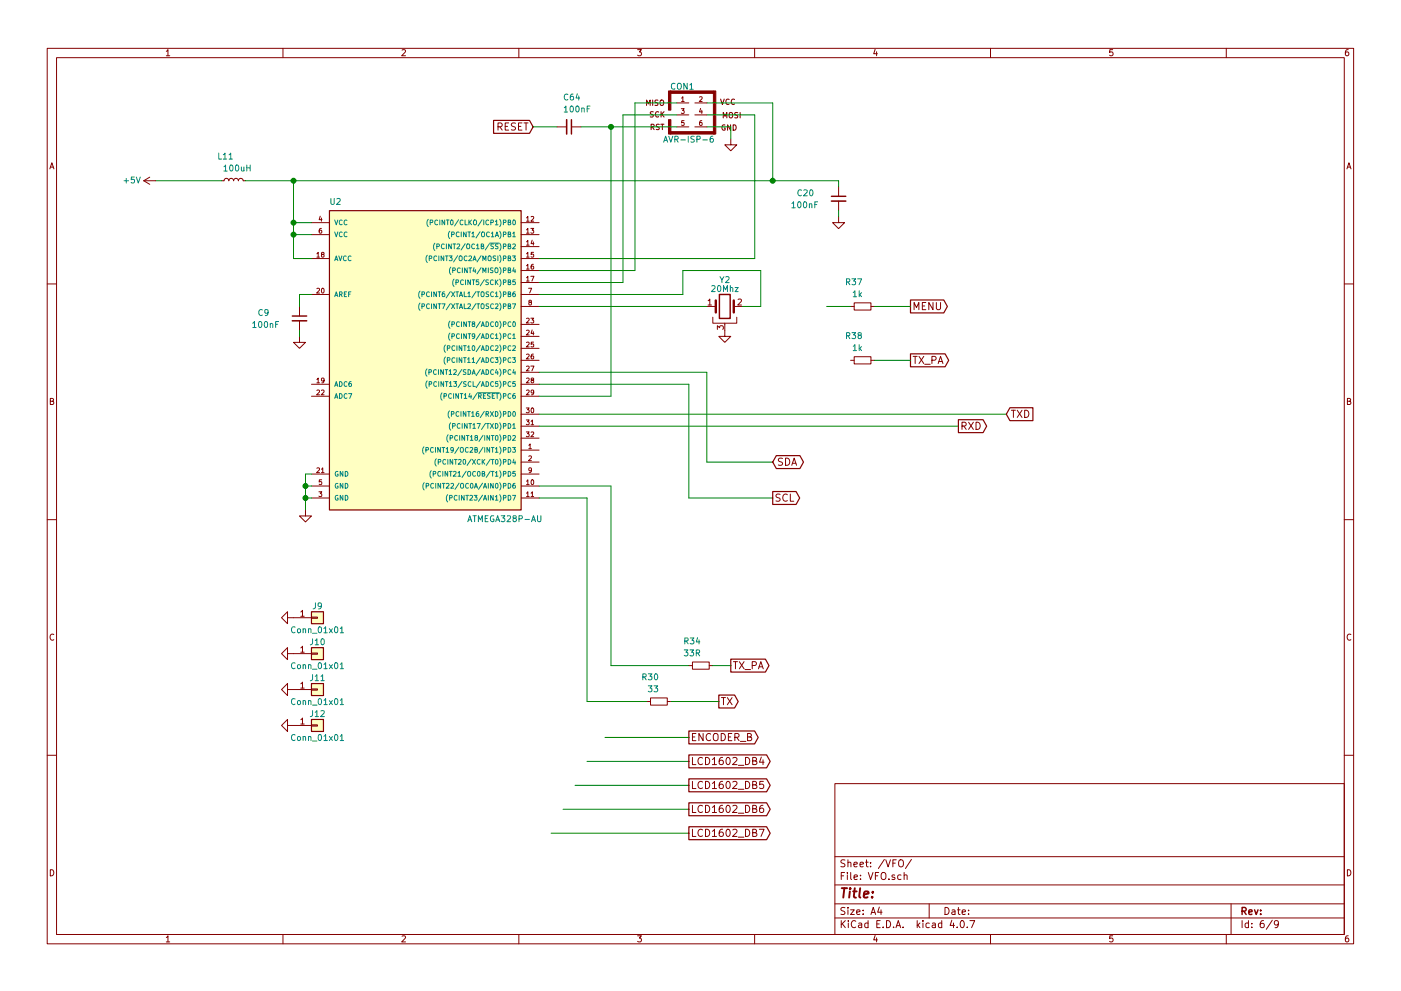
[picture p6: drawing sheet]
<svg xmlns="http://www.w3.org/2000/svg" width="297mm" height="210mm" viewBox="0 0 297 210" stroke-linecap="round" stroke-linejoin="round" font-family="sans-serif">
<g fill="none" stroke="#840000" stroke-width=".21">
<path d="M10 10.3h277v189.9h-277zM12 12.2h273v186.1h-273zM35.3 10.9l.3-.4v1.3M35.3 11.8h.7M60 10.3v1.9M85.2 10.6l.5-.1 .3 .4-.8 .9h.8M110 10.3v1.9M135.2 10.5h.8l-.4 .5 .3 .1 .1 .2-.1 .4-.2 .1-.5-.1M160 10.3v1.9M185.5 10.5l-.3 .9h.8M185.9 11v.8M210 10.3v1.9"/>
<path d="M235.9 10.5h-.6v.6h.6l.1 .5-.3 .2-.4-.1M260 10.3v1.9M285.9 10.5l-.4 .1-.2 .2-.1 .8 .3 .2 .4-.1 .1-.4-.1-.2-.4-.1-.3 .3M10.6 35.8l.4-1.3 .4 1.3M10.7 35.5h.6M30.5 38.3h2.5M30.5 38.3l1.2 .8M31.7 37.6l-1.2 .7M47 38.3h.5l.1-.3 .3-.2 .4 .2 .2 .3 .1-.3 .3-.2 .5 .2 .1 .3 .2-.3 .2-.2 .5 .2 .1 .3 .2-.3 .3-.2 .4 .2 .2 .3h.5M105.6 26.9l.7-.1 .2-.2-.1-.4-.2-.1h-.6v1.5M106 26.9l.5 .7M107.1 26.8h.5"/>
<path d="M107.8 26.1h-.7v1.5h.7M109.3 26.2l-.6-.1-.3 .3 .2 .3 .6 .3v.5l-.2 .1-.6-.1M109.9 26.8h.5M110.7 26.1h-.8v1.5h.8M111.1 26.1h.9M111.5 26.1v1.5M118.1 26.9h2M121.2 26.9h2M143.5 21.8h2.5M143.5 24.4h2.5M143.5 26.9h2.5M144.4 23.1h.7l-.4 .3 .3 .1v.5h-.6"/>
<path d="M144.5 20.8l.3-.3v1M144.5 21.5h.6M145 25.6h-.4l-.1 .5 .5-.1v.5h-.5M147.3 21.8h2.6M147.3 24.4h2.6M147.3 26.9h2.6M148.3 20.6l.4-.1 .2 .3-.6 .7h.6M148.5 23l-.2 .7h.6M148.8 25.6l-.4 .1-.1 .7 .2 .2 .3-.1v-.5h-.3l-.2 .2M148.8 23.4v.7M154.9 29.5v1.2h1.3l-1.3 1.3-1.2-1.3h1.2M177.8 39.6v2.1"/>
<path d="M285.6 35.8l.4-1.3 .4 1.3M285.7 35.5h.6M66 47.2h3.8M66 49.8h3.8M66 54.9h3.8M67.2 53.8l.3-.3v1.1M67.2 54.6h.5M67.9 45.9l-.2 .7h.6M68.1 48.5l-.3 .1-.1 .7 .1 .2 .4-.1-.1-.5-.3-.1-.1 .2M68.1 46.2v.7M68.3 54l-.2-.2 .1-.2h.4l.1 .3-.6 .3 .2 .4 .4-.1v-.4l-.2-.1M110.5 47.2h3.8"/>
<path d="M110.5 49.8h3.8M110.5 52.3h3.8M110.5 54.9h3.8M110.5 57.4h3.8M110.5 59.9h3.8M111.6 46.2l.3-.3v1M111.6 48.8l.3-.3v1M111.6 51.3l.3-.3v1M111.6 53.8l.3-.3v1.1M111.6 56.4l.3-.3v1M111.6 58.9l.3-.3v1M111.6 46.9h.6"/>
<path d="M111.6 49.5h.6M111.6 52h.6M111.6 54.6h.6M111.6 57.1h.6M111.6 59.6h.6M112.5 48.5h.7l-.4 .3 .3 .1v.5h-.6M112.5 58.6h.7l-.4 1M112.6 46l.4-.1 .2 .3-.7 .7h.7M112.8 50.9l-.2 .8h.6M113.1 56.1l-.4 .1-.1 .7 .2 .2 .3-.1v-.5h-.3l-.2 .2M113.1 51.3v.7M113.1 53.5h-.5v.5h.5v.5h-.5"/>
<path d="M177.8 46v1.2h1.3l-1.3 1.3-1.3-1.3h1.3M177.8 42.7v2M10 60.2h2M63.5 71.4v1.2h1.3l-1.3 1.3-1.3-1.3h1.3M63.5 65v2.1M63.5 68.1v2M66 62.5h3.8M67.2 61.3l.4-.1 .1 .3-.6 .7h.6M68.2 61.3l.2-.1a.49 .49 0 0 1 .3 .5 .49 .49 0 0 1-.4 .4l-.2-.3zM110.5 62.5h3.8M110.5 65h3.8M110.5 68.8h3.8"/>
<path d="M110.5 71.4h3.8M110.5 73.9h3.8M110.5 76.4h3.8M110.5 79h3.8M111.6 67.6l.4-.1 .2 .3-.6 .7h.6M111.6 70.1l.4-.1 .2 .4-.6 .7h.6M111.6 72.7l.4-.1 .2 .3-.6 .7h.6M111.6 75.2l.4-.1 .2 .3-.6 .7h.6M111.6 77.8l.4-.1 .2 .3-.6 .7h.6M112.1 61.2h.6l-.4 1M112.3 64.1l-.2-.1 .1-.3h.4v.3l-.5 .3 .2 .4 .3-.1v-.4l-.1-.1M112.5 67.5h.7l-.4 .4 .3 .1v.4h-.6"/>
<path d="M112.5 77.7h.7l-.4 1M112.8 70l-.2 .7h.6M113.1 75.1l-.4 .1-.1 .7 .2 .2 .3-.1v-.4l-.3-.1-.2 .2M113.1 70.4v.7M113.1 72.6h-.5v.5l.5-.1v.5h-.5M149.9 65h1.9M150.1 63.8l.4-.4v1.3M150.1 64.7h.8M151.1 67.3v1.3h5.1v-1.3M152.1 69.9v-.8l.5 .4 .1-.3h.5l.2 .1-.2 .6M153.7 68.6v2.8h1.2l-1.2 1.2-1.3-1.2h1.3M155.6 65h1.9"/>
<path d="M156.5 63.5l.5-.1 .2 .4-.8 .9h.8M180.3 65h.8M180.3 76.4h.8M181.1 75.7h3.6v1.5h-3.6zM181.1 64.3h3.6v1.5h-3.6zM184.7 65h.7M184.7 76.4h.7M193.6 75.6h.9M193.8 65.7v-1.5l.5 1.1 .5-1.1v1.5M194 75.6v1.5M194.8 75.6l1.1 1.5M195.6 64.9h.5"/>
<path d="M195.9 75.6l-1.1 1.5M196.1 77.3h1.1M196.3 64.2h-.7v1.5h.7M197.6 76.4l.7-.1 .2-.2-.1-.3-.2-.2h-.6v1.5M197.8 64.2v1.5l-.9-1.5v1.5M198.5 64.2v1.2l.3 .3h.3l.3-.3v-1.2M198.9 77.1l.5-1.5 .5 1.5M199 76.7h.8M285 60.2h2M10.7 85.1h.5l.1-.5-.6-.1v1.3h.5l.2-.4-.3-.3M66 84.1h3.8M66 81.5h3.8"/>
<path d="M67.2 99.4l.4-.1 .1 .3-.6 .7h.6M67.2 82.8l.4-.1 .1 .4-.6 .7h.6M67.2 80.5l.3-.3v1M67.2 81.2h.5M68.1 99.6l.3-.3v1M68.1 82.8l.4-.1 .2 .4-.6 .7h.6M68.7 80.6l-.2 .2h-.3v-.5l.3-.1 .2 .2v.6l-.5 .2M110.5 95.5h3.8M110.5 98h3.8M110.5 87.9h3.8M110.5 90.4h3.8M110.5 84.1h3.8"/>
<path d="M110.5 93h3.8M110.5 81.5h3.8M111.6 86.6h.6l-.3 .3 .3 .1v.5h-.6M111.6 89.1h.6l-.3 .4 .3 .1v.4h-.6M111.6 91.6h.6l-.3 .4 .3 .1v.5h-.6M111.6 80.3l.4-.1 .2 .3-.6 .7h.6M111.6 82.8l.4-.1 .2 .4-.6 .7h.6M112.1 94.5l.3-.3v1M112.1 96.8l.4-.1 .2 .3-.6 .7h.6M112.1 95.2h.6M112.6 89.4l.3-.3v1M112.6 91.7l.4-.1 .2 .3-.7 .8h.7"/>
<path d="M112.6 90.1h.6M112.7 99.7l-.2 .2-.3-.1v-.5h.3l.2 .2-.1 .5-.4 .3M112.7 86.7l.1-.1a.49 .49 0 0 1 .4 .5 .49 .49 0 0 1-.5 .4l-.1-.3zM112.8 80.6l-.2-.1 .1-.2h.4v.2l-.5 .3 .2 .4 .3-.1v-.4l-.1-.1M113.2 83.2l-.2 .2-.3-.1v-.5l.3-.1 .2 .3-.1 .5-.4 .3M165.9 97.3l-.6-.1-.3 .3 .2 .4 .6 .2v.5l-.2 .1-.6-.1M166.5 97.2a.77 .77 0 0 1 .9 .8 .77 .77 0 0 1-.9 .7zM167.9 98.7l.5-1.5 .5 1.5M168 98.3h.7M204 90.4l.7-.1 .2-.2-.1-.4-.3-.1h-.5v1.5M204.3 90.4l.6 .7M205.4 89.6l1 1.5"/>
<path d="M206.4 89.6l-1 1.5M206.9 89.6a.77 .77 0 0 1 .9 .7 .77 .77 0 0 1-.9 .8zM214.4 87h.9M214.9 87v1.6M215.7 87l1 1.6M216.7 87l-1 1.6M217.2 87a.77 .77 0 0 1 .9 .8 .77 .77 0 0 1-.9 .8zM285.7 85.1h.5l.1-.5-.6-.1v1.3h.5l.2-.4-.3-.3M10 110.3h2M64.8 108.2v1.3h1.2l-1.2 1.2-1.3-1.2h1.3M66 105.7h3.8M66 103.1h3.8"/>
<path d="M66 100.6h3.8M67.6 104.3h.6l-.3 .4 .3 .1v.5h-.6M68.1 100.3h.6M68.2 101.8h-.5v.5l.4-.1 .1 .5h-.5M110.5 105.7h3.8M110.5 103.1h3.8M110.5 100.6h3.8M111.6 102.1l.3-.3v1M111.6 104.6l.3-.3v1.1M111.6 102.8h.6M111.6 105.4h.6M112.6 104.6l.3-.3v1.1"/>
<path d="M112.6 105.4h.6M112.7 101.9l.1-.1a.49 .49 0 0 1 .4 .5 .49 .49 0 0 1-.5 .5l-.1-.4zM165.4 104.9l-.6-.1-.2 .2v.4l.7 .3 .1 .4-.3 .2h-.6M166.9 105a.72 .72 0 0 0-1 .5 .72 .72 0 0 0 .7 .8l.3-.1M167.6 104.8v1.5h.7M285 110.3h2M11.4 134.6a.58 .58 0 0 0-.8 .6 .58 .58 0 0 0 .8 .5M61 131.1v-1.3l-1.3 1.3 1.3 1.2v-1.2h5M61 138.7v-1.3l-1.3 1.3 1.3 1.2v-1.2h5M63.8 129.8l.3-.3v1.3M63.8 137.5l.3-.4v1.3M63.8 130.8h.7"/>
<path d="M63.8 138.4h.7M66 130.9h1.3v.3h-1.3zM66 138.6h1.3v.2h-1.3zM286.4 134.6a.58 .58 0 0 0-.8 .6 .58 .58 0 0 0 .8 .5M61 146.3v-1.3l-1.3 1.3 1.3 1.3v-1.3h5M61 153.9v-1.3l-1.3 1.3 1.3 1.3v-1.3h5M63.8 145.1l.3-.4v1.3M63.8 152.7l.3-.4v1.3M63.8 146h.7M63.8 153.6h.7M66 146.2h1.3v.2h-1.3zM66 153.8h1.3v.2h-1.3z"/>
<path d="M137.2 148.8h.7M137.9 148.1h3.6v1.5h-3.6zM141.5 148.8h.7M146 141.2h.8M146.8 140.5h3.6v1.5h-3.6zM146.8 156.4h.5M147.5 155.6h-.7v1.5h.7M149.1 155.6v1.5l-.9-1.5v1.5M150.4 141.2h.7M150.7 155.8a.72 .72 0 0 0-1.1 .5 .72 .72 0 0 0 .8 .8l.3-.1M151.3 155.8a.5 .5 0 0 1 .6-.2 .5 .5 0 0 1 .3 .5v.8l-.3 .2a.53 .53 0 0 1-.7-.5zM152.9 155.6a.77 .77 0 0 1 .9 .8 .77 .77 0 0 1-.9 .7z"/>
<path d="M153 148h.8M153.4 148v1.5M154.2 148l1 1.5M154.4 156.4h.5M155.2 155.6h-.8v1.5h.8M155.2 148l-1 1.5M155.5 140.4h.9M155.8 156.4h.7l.2-.3-.1-.3-.2-.2h-.6v1.5M155.9 140.4v1.5M156.2 156.4l.5 .7M156.7 140.4l1.1 1.5M157 157.3h1.1"/>
<path d="M157.8 140.4l-1.1 1.5M158 142.1h1.1M158.5 156.4l.7-.1 .1-.2-.1-.3-.7-.2v1.5h.6l.3-.2v-.3l-.4-.2M159.5 141.2l.7-.1 .2-.2-.1-.4-.2-.1h-.6v1.5M160.8 141.9l.5-1.5 .5 1.5M160.9 141.5h.8M10 160.2h2M146.8 160.7v1.5h.7M146.8 165.8v1.5h.7M146.8 170.9v1.5h.7M146.8 175.9v1.6h.7M148.9 160.9a.72 .72 0 0 0-1 .4 .72 .72 0 0 0 .7 .9l.3-.1"/>
<path d="M148.9 165.9a.72 .72 0 0 0-1 .5 .72 .72 0 0 0 .7 .9l.3-.1M148.9 171a.72 .72 0 0 0-1 .5 .72 .72 0 0 0 .7 .9l.3-.2M148.9 176.1a.72 .72 0 0 0-1 .5 .72 .72 0 0 0 .7 .9l.3-.2M149.6 160.7a.77 .77 0 0 1 .9 .8 .77 .77 0 0 1-.9 .7zM149.6 165.8a.77 .77 0 0 1 .9 .7 .77 .77 0 0 1-.9 .8zM149.6 170.9a.77 .77 0 0 1 .9 .7 .77 .77 0 0 1-.9 .8zM149.6 175.9a.77 .77 0 0 1 .9 .8 .77 .77 0 0 1-.9 .8zM151 161.1l.5-.4v1.5M151 166.2l.5-.4v1.5M151 171.3l.5-.4v1.5M151 176.4l.5-.5v1.6M151 162.2h.9"/>
<path d="M151 167.3h.9M151 172.4h.9M151 177.5h.9M153.2 160.7l-.4 .1a.99 .99 0 0 0 0 1.4l.5-.1 .1-.5-.3-.3h-.3l-.3 .3M153.2 165.8l-.4 .1a.99 .99 0 0 0 0 1.4l.5-.1 .1-.6-.3-.2h-.3l-.3 .2M153.2 170.9h-.4a.99 .99 0 0 0 0 1.5l.5-.2 .1-.5-.3-.3h-.3l-.3 .3M153.2 175.9l-.4 .1a.99 .99 0 0 0 0 1.5l.5-.2 .1-.5-.3-.3h-.3l-.3 .3M154.1 160.9l.2-.2a.81 .81 0 0 1 .5 .8 .81 .81 0 0 1-.5 .7l-.2-.1-.2-.5zM154.1 165.9l.2-.1a.81 .81 0 0 1 .5 .7 .81 .81 0 0 1-.5 .8l-.2-.1-.2-.5zM154.1 171l.2-.1a.81 .81 0 0 1 .5 .7 .81 .81 0 0 1-.5 .8l-.2-.2-.2-.4zM154.1 176.1l.2-.2a.81 .81 0 0 1 .5 .8 .81 .81 0 0 1-.5 .8l-.2-.2-.2-.4zM155.4 160.9l.6-.2 .3 .4-1 1.1h1"/>
<path d="M155.4 165.9l.6-.1 .3 .4-1 1.1h1M155.4 171l.6-.1 .3 .4-1 1.1h1M155.4 176.1l.6-.2 .3 .5-1 1.1h1M156.5 162.4h1.2M156.5 167.5h1.2M156.5 172.5h1.2M156.5 177.6h1.2M158.1 160.7a.77 .77 0 0 1 .9 .8 .77 .77 0 0 1-.9 .7zM158.1 165.8a.77 .77 0 0 1 .9 .7 .77 .77 0 0 1-.9 .8zM158.1 170.9a.77 .77 0 0 1 .9 .7 .77 .77 0 0 1-.9 .8zM158.1 175.9a.77 .77 0 0 1 .9 .8 .77 .77 0 0 1-.9 .8zM159.6 161.4h.6l.2-.3-.1-.2-.7-.2v1.5h.6l.2-.1 .1-.4-.4-.3"/>
<path d="M159.6 166.5l.6-.1 .2-.2-.1-.3-.7-.1v1.5h.6l.2-.1 .1-.4-.4-.3M159.6 171.6l.6-.1 .2-.2-.1-.3-.7-.1v1.5h.6l.2-.2 .1-.3-.4-.3M159.6 176.7l.6-.1 .2-.2-.1-.3-.7-.2v1.6h.6l.2-.2 .1-.3-.4-.3M161 175.9h1l-.7 1.6M161.4 160.6l-.4 1.1h1M161.8 170.9h-.5a.99 .99 0 0 0 0 1.5l.5-.2 .1-.5-.3-.3h-.3l-.3 .3M161.8 161.2v1M161.8 165.8h-.7l-.1 .7 .3-.1h.5l.1 .6-.3 .3-.6-.1M177 166.3h108v32h-108zM285 160.2h2M10.7 184.5a.65 .65 0 0 1 .7 .7 .65 .65 0 0 1-.7 .6zM35.3 198.9l.3-.4v1.3"/>
<path d="M35.3 199.8h.7M60 198.3v1.9M85.2 198.6l.5-.1 .3 .4-.8 .9h.8M110 198.3v1.9M135.2 198.5h.8l-.4 .5 .3 .1 .1 .2-.1 .4-.2 .1-.5-.1M160 198.3v1.9M177 194.8h108M177 191.8h108M177 187.8h108M177 181.8h108M178.4 195.3v1.5M178.4 185.8h.5"/>
<path d="M178.6 196l.6 .8M179.1 185.1h-.7v1.5M179.1 192.6l-.5-.1-.3 .3 .1 .3 .7 .4v.4l-.2 .1-.6-.1M179.1 182.5l-.5-.1-.3 .3 .1 .3 .7 .4v.4l-.2 .1-.6-.1M179.2 195.3l-.8 .9M179.7 185.1v.2M179.7 185.6v1M179.8 192.5v.2M179.8 183.1l.2-.2 .4 .1v.9M179.8 182.4v1.5M179.8 193v1M179.9 195.3v.2"/>
<path d="M179.9 195.8v1M180.3 193h.8l-.8 1h.8M180.4 185.1v1.3l.2 .2M181.1 183.4l.7-.1-.1-.3-.4-.1-.2 .2v.7h.6M181.1 186.1l.7-.1-.1-.3-.4-.1-.2 .2 .1 .7h.5M181.4 195.5a.71 .71 0 0 0-1 .5 .71 .71 0 0 0 .8 .8l.2-.1M181.6 193.5l.7-.1v-.3l-.4-.1-.3 .2 .1 .7h.6M182.1 195.9h.6v.9M182.3 183.4l.8-.1-.1-.3-.4-.1-.3 .2 .1 .7h.6M182.4 186.5v.1M182.4 185.7v.1M182.7 196.2l-.7 .3 .2 .3 .5-.1"/>
<path d="M183 193.9v.1M183 193.1v.1M183.5 182.9h.6M183.7 182.4v1.3l.4 .2M184 195.9l-.4-.1-.3 .3 .1 .6 .2 .1 .4-.1M184 195.3v1.5M184.1 185.1l.5 1.5 .5-1.5M184.6 183.8v.1M184.6 183v.1M184.7 194l.4-1.5 .5 1.5M184.8 193.6h.7M185.5 198.5l-.3 .9h.8"/>
<path d="M185.6 185.8h.5M185.9 199v.8M185.9 196h.5M186.3 185.1h-.7v1.5M186.4 192.5l-.3 1h.9M186.6 195.3h-.7v1.5h.7M186.8 193v1M186.9 185.3l.3-.2a.53 .53 0 0 1 .6 .5v.5a.51 .51 0 0 1-.8 .4 1.05 1.05 0 0 1-.1-1.2zM187.2 196.7v.1M187.5 182.3l-1.3 2M187.8 182.4l.5 1.5 .5-1.5M188 195.3a.76 .76 0 0 1 .8 .8 .76 .76 0 0 1-.8 .7z"/>
<path d="M188.5 186.5v.1M189.3 183.1h.5M189.5 196.7v.1M189.7 185.7l-.4-.1-.2 .2 .1 .2 .5 .2v.3h-.6M190 196.8l.4-1.5 .6 1.5M190 182.4h-.7v1.5M190.1 196.4h.7M190.6 182.6l.3-.2a.53 .53 0 0 1 .6 .5v.5a.51 .51 0 0 1-.7 .4 1.05 1.05 0 0 1-.2-1.2zM191 185.7l-.4-.1-.3 .3 .1 .6 .2 .1 .4-.1M191.5 196.7v.1M191.7 185.7l.2-.1 .4 .1v.9M191.7 185.1v1.5"/>
<path d="M193.2 182.3l-1.2 2M194.5 195.3v1.5M194.6 196.3l.4 .5M195 195.8l-.5 .6M195.7 195.3v.2M195.7 195.8v1M197 191.8v3M197 195.9l-.4-.1-.3 .3 .1 .6 .2 .1 .4-.1M197.7 195.9h.6v.9M198.3 196.2l-.7 .3 .2 .3 .5-.1M199.7 195.9l-.5-.1-.2 .3v.6l.2 .1 .5-.1M199.7 195.3v1.5"/>
<path d="M200.4 192.5a.76 .76 0 0 1 .8 .8 .76 .76 0 0 1-.8 .7zM201.8 195.2l-.4 1.1h1M201.9 193.1h.5l.1 .9M202.2 195.8v1M202.5 193.4l-.7 .3 .2 .3 .5-.1M202.9 196.7v.1M203 193h.6M203.2 192.5v1.3l.4 .2M203.8 195.4l.1-.1a.8 .8 0 0 1 .6 .8 .8 .8 0 0 1-.6 .7 .97 .97 0 0 1-.1-1.4zM204 193.5l.7-.1-.1-.3-.4-.1-.2 .2 .1 .7h.5M205.1 196.7v.1M205.4 193.9v.1"/>
<path d="M205.4 193.1v.1M205.6 195.3h1.1l-.7 1.5M210 198.3v1.9M235.9 198.5h-.6v.7l.6-.1 .1 .5-.3 .2-.4-.1M260 198.3v1.9M261 191.8v6.5M263.3 195.3v1.5M264.7 195.9l-.4-.1-.3 .3 .1 .6 .2 .1 .4-.1M264.7 195.3v1.5M265.4 196.7v.1M265.4 195.9v.1M267.9 195.3l-.4 .1a1.11 1.11 0 0 0-.2 1.3l.5 .1 .2-.1v-.5l-.2-.3-.5 .1-.1 .2"/>
<path d="M269.7 195.2l-1.2 2M271 196l-.2 .3h-.3l-.3-.3v-.4l.3-.3h.3l.2 .3a1.01 1.01 0 0 1-.4 1.2h-.3M285.7 184.5a.65 .65 0 0 1 .7 .7 .65 .65 0 0 1-.7 .6zM285.9 198.5l-.4 .1-.2 .3-.1 .7 .3 .2 .4-.1 .1-.4-.1-.2-.4-.1-.3 .3"/>
</g>
<path d="M121.2 25.4v3M176.3 41.7h3M62 67.1h3M152.5 62.5h2.3v5.1h-2.3zM263.3 193.3l.8-.1 .1-.2-.1-.3-.2-.2h-.6v1.5M263.7 193.3l.5 .7M264.8 193.5l.7-.1-.1-.3-.4-.1-.2 .2v.7h.6M266 193l.3 1 .4-1M267.3 193.9v.1M267.3 193.1v.1" fill="none" stroke="#840000" stroke-width=".3"/>
<path d="M178.5 188.4h1.1M179 188.4l-.2 2M180.2 189.1l-.2 1.3M180.3 188.4l-.1 .2 .2-.1-.1-.1-.1 .2M180.9 189.1h.7M181.2 188.4l-.2 1.8 .1 .1 .4 .1M182.4 188.4l-.2 1.8 .2 .2M183.2 189.8l.9-.2v-.4l-.6-.1-.3 .3v.9h.7M184.9 190.3v.1M185.1 189.2l-.1 .2-.1-.1 .2-.1-.1 .2" fill="none" stroke="#840000" stroke-width=".41"/>
<g fill="#ffffc2" stroke="#ffffc2" stroke-width=".21">
<path d="M69.8 44.7h40.7v63.5h-40.7z"/>
<path d="M66 129.8h2.6v2.5h-2.6z"/>
<path d="M66 137.4h2.6v2.5h-2.6z"/>
<path d="M66 145h2.6v2.6h-2.6z"/>
<path d="M66 152.6h2.6v2.6h-2.6z"/>
</g>
<g fill="none" stroke="#840000" stroke-width=".25">
<path d="M104.6 25.5h7.7l.7 1.4-.7 1.4h-7.7zM69.8 44.7h40.7v63.5h-40.7zM193 75.1h7.4l.7 1.3-.7 1.4h-7.4zM193 63.6h7.1l.8 1.4-.8 1.4h-7.1zM164.6 96.7h5l.8 1.3-.8 1.4h-5l-.8-1.4zM203.2 89h5.2l.8 1.4-.8 1.4h-5.2zM214.1 86.5h4.9v2.7h-4.9l-.7-1.3zM163.8 104.3h5l.7 1.4-.7 1.3h-5zM66 129.8h2.6v2.5h-2.6zM66 137.4h2.6v2.5h-2.6zM154.9 139.8h7.4l.7 1.4-.7 1.4h-7.4zM66 145h2.6v2.6h-2.6z"/>
<path d="M66 152.6h2.6v2.6h-2.6zM146 155.1h14l.8 1.4-.8 1.3h-14zM152.4 147.5h3.4l.7 1.3-.7 1.4h-3.4zM146 160.2h16.5l.8 1.3-.8 1.4h-16.5zM146 165.2h16.5l.8 1.4-.8 1.4h-16.5zM146 170.3h16.5l.8 1.4-.8 1.4h-16.5zM146 175.4h16.5l.8 1.4-.8 1.3h-16.5z"/>
</g>
<g fill="none" stroke="#008484" stroke-width=".21">
<path d="M121.5 20h-.4l-.1 .3-.1 .7 .2 .2 .5-.1-.1-.6-.4-.1-.2 .3M122.4 19.9l-.3 .9h.8M143.1 17.8a.56 .56 0 0 0-.8 .5 .56 .56 0 0 0 .8 .5M143.8 17.7h.5l.1 .8a.42 .42 0 0 1-.2 .4 .42 .42 0 0 1-.4 0l-.2-.4zM145.7 17.7v1.2l-.7-1.2v1.2M146.3 18l.3-.3v1.2M146.3 18.9h.7M26.3 38.3h1M26.8 37.9v.9M28.5 37.6h-.6l-.1 .5h.7v.6l-.2 .1-.5-.1M28.9 37.6l.4 1.2 .4-1.2M46.4 32.5v1.3h.6"/>
<path d="M47.3 32.8l.4-.3v1.3M47.3 33.8h.8M47.5 35.4l.3-.4v1.3M47.5 36.3h.7M48.6 32.8l.3-.3v1.3M48.6 33.8h.7M48.8 35.1l.2-.1a.67 .67 0 0 1 .4 .7 .67 .67 0 0 1-.4 .6l-.3-.5zM50 35.1l.2-.1a.67 .67 0 0 1 .4 .7 .67 .67 0 0 1-.4 .6l-.3-.5zM51.2 35.4v.8l.3 .1 .2-.1M51.7 35.4v.9M52.3 35v1.3M52.3 35.6h.7"/>
<path d="M53 35v1.3M119.6 22.9l.4-.4v1.3M119.6 23.8h.7M120.4 20.1a.56 .56 0 0 0-.8 .5 .56 .56 0 0 0 .8 .5M121 22.6l.1-.1a.67 .67 0 0 1 .5 .6 .67 .67 0 0 1-.5 .7l-.2-.5zM122.2 22.6l.2-.1a.67 .67 0 0 1 .4 .6 .67 .67 0 0 1-.4 .7l-.3-.5zM122.7 20.4v.8M123.3 23l.2-.1 .3 .1 .1 .8M123.3 22.9v.9M124.5 23.1h.4M125.1 22.5h-.6v1.3M140.7 30.2l.4-1.3 .5 1.3"/>
<path d="M140.8 29.8h.6M141.8 28.9l.4 1.3 .4-1.3M143.1 29.6l.6-.1v-.5l-.6-.1v1.3M143.4 29.6l.4 .6M144.3 29.7h1M145.9 28.9v1.3M147.2 29h-.6l-.1 .4a.54 .54 0 0 1 .6 .6l-.1 .2-.5-.1M147.8 29.6l.6-.1v-.5l-.6-.1v1.3M149 29.7h1M151.1 28.9l-.3 .1-.2 .2-.1 .7 .3 .3 .4-.2-.1-.6h-.3l-.3 .2M70.2 42.1v1l.2 .3h.2l.3-.3v-1M71 46.7l.3 1 .3-1"/>
<path d="M71 49.2l.3 1 .3-1M71 55.3l.3-1 .3 1M71.1 55h.5M71.4 42.2l.5-.1 .2 .4-.8 .9h.8M71.8 54.3l.4 1 .3-1M72.5 46.8a.44 .44 0 0 0-.6 .4 .44 .44 0 0 0 .6 .4M72.5 49.3a.44 .44 0 0 0-.6 .4 .44 .44 0 0 0 .6 .4M73.4 54.4a.44 .44 0 0 0-.6 .4 .44 .44 0 0 0 .6 .4M73.6 46.8a.44 .44 0 0 0-.7 .4 .44 .44 0 0 0 .7 .4M73.6 49.3a.44 .44 0 0 0-.7 .4 .44 .44 0 0 0 .7 .4M74.4 54.4a.44 .44 0 0 0-.6 .4 .44 .44 0 0 0 .6 .4M90.6 54.1a1.2 1.2 0 0 0 0 1.6"/>
<path d="M90.8 46.5a1.2 1.2 0 0 0 0 1.6M91 54.8h.5v-.4l-.5-.1v1M91.2 47.2h.5v-.5h-.5v1M92.2 51.6a1.2 1.2 0 0 0 0 1.6M92.6 54.4a.44 .44 0 0 0-.6 .4 .44 .44 0 0 0 .6 .4M92.6 52.3l.5-.1v-.4h-.5v1M92.8 46.8a.44 .44 0 0 0-.6 .4 .44 .44 0 0 0 .6 .4M93 54.3v1M93.2 46.7v1M94.1 54.3v1l-.6-1v1M94.2 51.9a.44 .44 0 0 0-.6 .4 .44 .44 0 0 0 .6 .4M94.3 46.7v1l-.6-1v1"/>
<path d="M94.4 54.3h.6M94.6 46.7h.6M94.6 51.8v1M94.7 54.3v1M94.9 46.7v1M95.2 54.3h.7l-.4 .4 .3 .1v.4h-.6M95.4 49.1a1.2 1.2 0 0 0 0 1.5M95.6 46.8l.1-.1a.49 .49 0 0 1 .4 .5 .49 .49 0 0 1-.5 .4l-.1-.3zM95.6 56.7a1.2 1.2 0 0 0 0 1.5M95.7 51.8v1l-.6-1v1M95.8 49.8l.4-.1v-.4l-.4-.1v1M96 57.4l.5-.1v-.4l-.5-.1v1.1"/>
<path d="M96 51.8h.6M96.3 59.2a1.2 1.2 0 0 0 0 1.6M96.3 51.8v1M96.7 59.9h.5v-.5h-.5v1M96.9 51.9l.4-.1 .2 .3-.6 .7h.6M97 54.2l-.8 1.4M97.2 46.6l-.8 1.3M97.3 49.3a.44 .44 0 0 0-.6 .4 .44 .44 0 0 0 .6 .4M97.5 54.4l.3-.1 .1 .2 .1 .5-.2 .3-.4-.1zM97.6 56.9a.44 .44 0 0 0-.7 .4 .44 .44 0 0 0 .7 .5M97.8 49.2v1M98 56.8v1.1"/>
<path d="M98.1 46.8a.44 .44 0 0 0-.6 .4 .44 .44 0 0 0 .6 .4M98.2 59.5a.44 .44 0 0 0-.6 .4 .44 .44 0 0 0 .6 .4M98.6 46.7v1h.5M98.6 51.7l-.8 1.3M98.7 59.4v1M98.8 49.2v1l-.5-1v1M99 54.4a.44 .44 0 0 0-.6 .4 .44 .44 0 0 0 .6 .4M99.1 51.8h.3l.1 .1 .1 .5-.2 .4-.4-.2zM99.1 56.8v1.1l-.6-1.1v1.1M99.2 49.2h.6M99.4 54.4l.4-.1 .2 .3-.6 .7h.6M99.4 46.7v1"/>
<path d="M99.4 56.8h.6M99.5 49.2v1M99.5 47.1l.5 .6M99.7 56.8v1.1M99.7 59.4v1l-.5-1v1M100 46.7l-.6 .6M100.1 49.5l.2-.3v1M100.1 50.2h.5M100.1 59.4h.6M100.3 55.3l.3-1 .3 1M100.4 55h.5M100.4 59.4v1"/>
<path d="M100.5 46.7h.3l.2 .1v.6l-.2 .3-.4-.2zM100.5 56.8l-.2 .7h.6M100.6 51.9a.44 .44 0 0 0-.6 .4 .44 .44 0 0 0 .6 .4M100.8 57.2v.7M101 52.1l.3-.3v1M101 52.8h.6M101.5 59.4h-.5v.5l.4-.1 .1 .5h-.5M101.8 49.2l-.9 1.3M102 54.2l-.9 1.4M102 56.8l-.9 1.3M102 52.2h.5v-.3l-.5-.1v1h.4l.2-.4-.2-.2M102.2 49.3l.3-.1 .2 .2v.5l-.2 .3-.4-.1z"/>
<path d="M102.2 46.6l-.9 1.3M102.4 55.3v-1l.3 .7 .3-.7v1M102.4 57.9v-1.1l.3 .8 .3-.8v1.1M102.6 46.7v1M102.7 59.3l-.9 1.3M103.5 56.8v1.1M103.6 59.4h-.5l-.1 .4a.43 .43 0 0 1 .5 .5h-.5M103.6 46.8a.44 .44 0 0 0-.6 .4 .44 .44 0 0 0 .6 .4M103.6 54.4l.3-.1 .2 .2v.5l-.2 .3-.4-.1zM103.8 49.3a.44 .44 0 0 0-.7 .4 .44 .44 0 0 0 .7 .4M103.8 51.7l-.9 1.3M103.9 51.6h1.9"/>
<path d="M104.1 47.2h.4v-.5h-.4v1M104.2 49.5l.2-.3v1M104.2 50.2h.5M104.5 56.9h-.5v.3a.43 .43 0 0 1 .5 .6h-.5M104.6 59.5a.44 .44 0 0 0-.6 .4 .44 .44 0 0 0 .6 .4M104.6 51.8h-.5v.3a.43 .43 0 0 1 .5 .6h-.5M105 47l.3-.3v1M105 50.2l.4-1 .3 1M105 47.7h.6M105 59.4v1M105.1 56.9l.3-.1 .1 .2 .1 .5-.2 .4-.4-.2zM105.1 54.4h-.5v.3a.43 .43 0 0 1 .5 .5l-.6 .1"/>
<path d="M105.1 50h.5M105.2 59.8l.4 .6M105.6 54.3v1M105.6 51.8h-.5v.3a.43 .43 0 0 1 .5 .6h-.6M105.6 59.4l-.6 .6M105.9 46.5a1.2 1.2 0 0 1 0 1.6M105.9 49.1a1.2 1.2 0 0 1 0 1.5M105.9 51.6a1.2 1.2 0 0 1 0 1.6M105.9 54.1a1.2 1.2 0 0 1 0 1.6M105.9 56.7a1.2 1.2 0 0 1 0 1.5M105.9 59.2a1.2 1.2 0 0 1 0 1.6M106.7 47.2h.5v-.5h-.5v1"/>
<path d="M106.7 49.8l.5-.1v-.4l-.5-.1v1M106.7 52.3l.5-.1v-.4h-.5v1M106.7 54.8h.5v-.4l-.5-.1v1M106.7 57.4l.5-.1v-.4l-.5-.1v1.1M106.7 59.9h.5v-.5h-.5v1M107.7 47.2l.5-.1v-.3l-.5-.1v1h.4l.2-.3-.2-.2M107.7 49.7h.5v-.4l-.5-.1v1h.4l.2-.3-.2-.2M107.7 52.2h.5v-.3l-.5-.1v1h.4l.2-.4-.2-.2M107.7 54.8l.5-.1v-.3l-.5-.1v1h.4l.2-.3-.2-.2M107.7 57.3h.5v-.4l-.5-.1v1.1h.4l.2-.4-.2-.2M107.7 59.9l.5-.1v-.3l-.5-.1v1h.4l.2-.3-.2-.2M108.7 54.3h.6l-.4 .4 .3 .1v.4h-.5"/>
<path d="M108.7 49.5l.3-.3v1M108.7 51.9l.4-.1 .2 .3-.6 .7h.6M108.7 50.2h.6M108.8 46.8l.1-.1a.49 .49 0 0 1 .4 .5 .49 .49 0 0 1-.5 .4l-.1-.3zM108.9 56.8l-.2 .7h.6M109.2 57.2v.7M109.2 59.4h-.4l-.1 .5 .5-.1v.5h-.5M152.7 58.7l.4 .7 .4-.7M153.1 59.4v.6M153.9 58.8l.5-.1 .2 .3-.8 1h.8M167.9 43.2l.3-.4v1.3M167.9 44.1h.7"/>
<path d="M169.2 42.9l.2-.1a.67 .67 0 0 1 .4 .7 .67 .67 0 0 1-.4 .6l-.3-.5zM169.9 40.4a.56 .56 0 0 0-.7 .5 .56 .56 0 0 0 .7 .5M170.4 40.4l.5-.1 .2 .3-.7 .9h.7M170.4 42.9l.2-.1a.67 .67 0 0 1 .5 .7 .67 .67 0 0 1-.5 .6l-.3-.5zM171.6 43.4l.2-.2 .3 .1v.8M171.6 43.2v.9M171.8 40.4l.1-.1a.67 .67 0 0 1 .5 .6 .67 .67 0 0 1-.5 .6l-.2-.4zM172.7 43.4h.5M173.4 42.8h-.7v1.3M179.5 59.8l.6-.1v-.4l-.6-.1v1.2M179.8 59.8l.4 .6M180.6 59.2h.8l-.4 .4 .4 .1v.6l-.2 .1-.6-.1"/>
<path d="M181.8 59.2h.9l-.6 1.2M53.6 68.6l.3-.4v1.3M53.6 69.5h.7M54.9 68.3l.2-.1a.67 .67 0 0 1 .4 .7 .67 .67 0 0 1-.4 .6l-.3-.5zM55.6 65.8a.56 .56 0 0 0-.7 .5 .56 .56 0 0 0 .7 .5M56.1 68.3l.2-.1a.67 .67 0 0 1 .5 .7 .67 .67 0 0 1-.5 .6l-.3-.5zM56.8 66.2l-.2 .3-.4-.1v-.6l.4-.1 .2 .2v.7l-.3 .3h-.3M57.3 68.8l.2-.2 .3 .1v.8M57.3 68.6v.9M58.4 68.8h.5M59.1 68.2h-.7v1.3M71 62.9l.3-1 .3 1"/>
<path d="M71.1 62.7h.5M72 62.5l.5-.1v-.4l-.5-.1v1M72.2 62.5l.3 .4M73 62.4h.3M73.5 61.9h-.5v1h.5M73.9 62.4h.3M74.4 61.9h-.5v1M89.1 61.8a1.2 1.2 0 0 0 0 1.5M89.1 64.3a1.2 1.2 0 0 0 0 1.6M89.5 62.5l.4-.1v-.4l-.4-.1v1M89.5 65l.4-.1v-.4h-.4v1M90.5 78.3a1.2 1.2 0 0 0 0 1.5"/>
<path d="M90.9 79l.5-.1v-.4l-.5-.1v1M91 62a.44 .44 0 0 0-.6 .4 .44 .44 0 0 0 .6 .4M91 64.6a.44 .44 0 0 0-.6 .4 .44 .44 0 0 0 .6 .4M91.5 61.9v1M91.5 64.5v1M92.5 78.5a.44 .44 0 0 0-.6 .4 .44 .44 0 0 0 .6 .4M92.5 61.9v1l-.5-1v1M92.5 64.5v1l-.5-1v1M92.9 61.9h.6M92.9 64.5h.6M93 78.4v1M93.2 61.9v1"/>
<path d="M93.2 64.5v1M93.7 64.5h.7l-.5 1M94 78.4v1l-.6-1v1M94.2 61.9l-.3 .1-.1 .7 .1 .2 .4-.1-.1-.4-.3-.1-.1 .2M94.4 78.4h.5M94.4 73.2a1.2 1.2 0 0 0 0 1.5M94.4 75.7a1.2 1.2 0 0 0 0 1.6M94.6 78.4v1M94.8 73.9l.5-.1v-.4l-.5-.1v1.1M94.8 76.4h.5v-.5h-.5v1M95.2 78.7l.3-.3v1M95.2 79.4h.6"/>
<path d="M95.4 68.1a1.2 1.2 0 0 0 0 1.6M95.4 70.7a1.2 1.2 0 0 0 0 1.5M95.5 61.9l-.9 1.3M95.5 64.4l-.9 1.3M95.7 61.9l.7 1M95.7 64.5l.7 1M95.8 68.8h.5v-.5h-.5v1M95.8 71.3h.5v-.4l-.5-.1v1M96.2 78.5l.4-.1 .1 .3-.6 .7h.6M96.4 61.9l-.7 1M96.4 64.5l-.7 1M96.4 73.5a.44 .44 0 0 0-.6 .4 .44 .44 0 0 0 .6 .4"/>
<path d="M96.4 76a.44 .44 0 0 0-.6 .4 .44 .44 0 0 0 .6 .4M96.6 61.9h.6M96.6 64.5h.6M96.9 73.3v1.1M96.9 75.9v1M96.9 61.9v1M96.9 64.5v1M97.4 68.4a.44 .44 0 0 0-.6 .4 .44 .44 0 0 0 .6 .4M97.4 70.9a.44 .44 0 0 0-.6 .4 .44 .44 0 0 0 .6 .4M97.4 62.9l.3-1 .4 1M97.4 65.5l.3-1 .4 1M97.5 62.7h.5"/>
<path d="M97.5 65.2h.5M97.8 68.3v1M97.8 70.8v1M97.9 73.3v1.1l-.5-1.1v1.1M97.9 75.9v1l-.5-1v1M97.9 78.4l-.8 1.3M98.3 73.3h.6M98.3 75.9h.6M98.4 61.9v1h.5M98.4 64.5v1h.5M98.6 73.3v1.1M98.6 75.9v1"/>
<path d="M98.8 78.5h-.5v.3a.43 .43 0 0 1 .5 .5l-.6 .1M98.9 68.3v1l-.6-1v1M98.9 70.8v1l-.6-1v1M99.1 73.7l.3-.4v1.1M99.1 76.2l.3-.3v1M99.1 74.4h.6M99.1 76.9h.6M99.2 62.2l.3-.3v1M99.2 64.6l.4-.1 .1 .3-.6 .7h.6M99.2 62.9h.5M99.2 78.4a.51 .51 0 0 1 .6 .5 .51 .51 0 0 1-.6 .5zM99.2 68.3h.6"/>
<path d="M99.2 70.8h.6M99.5 68.3v1M99.5 70.8v1M100.1 76.2l.3-.3v1M100.1 79.4l.3-1 .4 1M100.1 76.9h.6M100.2 73.5l.1-.2a.49 .49 0 0 1 .4 .6 .49 .49 0 0 1-.5 .4l-.1-.3zM100.2 79.2h.5M100.3 68.7l-.2-.2 .1-.2h.4v.3l-.5 .3 .2 .4 .3-.1v-.4l-.1-.1M100.7 71.2l-.2 .2h-.3v-.5l.3-.1 .2 .2-.1 .6-.4 .2M100.9 61.9l-.8 1.3M100.9 64.4l-.8 1.3"/>
<path d="M101.1 61.9h.6M101.1 64.5h.6M101.4 61.9v1M101.4 64.5v1M101.8 68.2l-.8 1.3M101.8 70.8l-.8 1.3M101.8 73.3l-.8 1.3M101.8 75.8l-.8 1.4M101.8 78.4l-.8 1.3M102 69.3l.4-1 .3 1M102 71.8l.4-1 .3 1M102 74.4l.4-1.1 .3 1.1"/>
<path d="M102 76.9l.4-1 .3 1M102 79.4l.4-1 .3 1M102.1 62l.3-.1 .2 .2v.5l-.2 .3-.4-.1zM102.1 64.5h.3l.2 .1v.5l-.2 .4-.4-.2zM102.1 69h.5M102.1 71.5h.5M102.1 74.1h.5M102.1 76.6h.5M102.1 79.2h.5M103 68.3a.51 .51 0 0 1 .6 .5 .51 .51 0 0 1-.6 .5zM103 70.8a.51 .51 0 0 1 .6 .5 .51 .51 0 0 1-.6 .5zM103 73.3a.51 .51 0 0 1 .6 .6 .51 .51 0 0 1-.6 .5z"/>
<path d="M103 75.9a.51 .51 0 0 1 .6 .5 .51 .51 0 0 1-.6 .5zM103 78.4a.51 .51 0 0 1 .6 .5 .51 .51 0 0 1-.6 .5zM103.6 62h-.5v.3a.43 .43 0 0 1 .5 .5l-.6 .1M103.6 64.5h-.5v.3a.43 .43 0 0 1 .5 .6h-.6M104.6 62a.44 .44 0 0 0-.6 .4 .44 .44 0 0 0 .6 .4M104.6 64.6a.44 .44 0 0 0-.6 .4 .44 .44 0 0 0 .6 .4M104.6 68.4a.44 .44 0 0 0-.6 .4 .44 .44 0 0 0 .6 .4M104.6 70.9a.44 .44 0 0 0-.6 .4 .44 .44 0 0 0 .6 .4M104.6 73.5a.44 .44 0 0 0-.6 .4 .44 .44 0 0 0 .6 .4M104.6 76a.44 .44 0 0 0-.6 .4 .44 .44 0 0 0 .6 .4M104.6 78.5a.44 .44 0 0 0-.6 .4 .44 .44 0 0 0 .6 .4M105 75.9h.6l-.3 .4 .3 .1v.4h-.6"/>
<path d="M105 62.2l.3-.3v1M105 64.6l.4-.1 .2 .3-.6 .7h.6M105 71.1l.3-.3v1M105 73.5l.4-.2 .2 .4-.6 .7h.6M105 62.9h.6M105 71.8h.6M105.1 68.4l.2-.1a.49 .49 0 0 1 .3 .5 .49 .49 0 0 1-.4 .4l-.2-.3zM105.3 78.4l-.3 .7h.6M105.5 78.8v.6M105.9 61.8a1.2 1.2 0 0 1 0 1.5M105.9 64.3a1.2 1.2 0 0 1 0 1.6M105.9 68.1a1.2 1.2 0 0 1 0 1.6"/>
<path d="M105.9 70.7a1.2 1.2 0 0 1 0 1.5M105.9 73.2a1.2 1.2 0 0 1 0 1.5M105.9 75.7a1.2 1.2 0 0 1 0 1.6M105.9 78.3a1.2 1.2 0 0 1 0 1.5M106.7 62.5l.5-.1v-.4l-.5-.1v1M106.7 65l.5-.1v-.4h-.5v1M106.7 68.8h.5v-.5h-.5v1M106.7 71.3h.5v-.4l-.5-.1v1M106.7 73.9l.5-.1v-.4l-.5-.1v1.1M106.7 76.4h.5v-.5h-.5v1M106.7 79l.5-.1v-.4l-.5-.1v1M107.7 62.4h.5v-.4l-.5-.1v1h.4l.2-.3-.2-.2"/>
<path d="M107.7 64.9h.5v-.3l-.5-.1v1h.4l.2-.4-.2-.2M108.3 68.4a.44 .44 0 0 0-.6 .4 .44 .44 0 0 0 .6 .4M108.3 70.9a.44 .44 0 0 0-.6 .4 .44 .44 0 0 0 .6 .4M108.3 73.5a.44 .44 0 0 0-.6 .4 .44 .44 0 0 0 .6 .4M108.3 76a.44 .44 0 0 0-.6 .4 .44 .44 0 0 0 .6 .4M108.3 78.5a.44 .44 0 0 0-.6 .4 .44 .44 0 0 0 .6 .4M108.7 64.5h.6l-.4 1M108.7 75.9h.6l-.4 .4 .3 .1v.4h-.5M108.7 71.1l.3-.3v1M108.7 73.5l.4-.2 .2 .4-.6 .7h.6M108.7 71.8h.6M108.8 68.4l.1-.1a.49 .49 0 0 1 .4 .5 .49 .49 0 0 1-.5 .4l-.1-.3z"/>
<path d="M108.9 78.4l-.2 .7h.6M109.2 61.9l-.4 .1-.1 .7 .2 .2 .3-.1v-.4l-.3-.1-.2 .2M109.2 78.8v.6M150.9 60.7l.5-.1 .2 .4-.8 .9h.8M152.2 60.7l.2-.1a.67 .67 0 0 1 .4 .6 .67 .67 0 0 1-.4 .7l-.3-.5zM153.4 61.9v-1.3l.4 .9 .4-.9v1.3M154.8 61.1l.2-.1 .3 .1 .1 .8M154.8 60.6v1.3M155.9 61h.6l-.6 .9h.6M179.5 71.2h.6v-.5l-.6-.1v1.3M179.8 71.2l.4 .7M180.6 70.6h.8l-.4 .5 .4 .1v.5l-.2 .2-.6-.2"/>
<path d="M180.9 73.5l.4-.4v1.3M180.9 62l.4-.3v1.3M180.9 74.4h.7M180.9 63h.7M182.1 71.1l-.2-.2 .1-.2h.6v.3l-.6 .2-.1 .2 .1 .3 .1 .2h.3l.2-.3v-.4l-.2-.1M182.2 61.7v1.3M182.2 73.1v1.3M182.3 73.9l.4 .5M182.3 62.5l.4 .5M182.7 73.5l-.5 .5M182.7 62.1l-.5 .5M71 84.5l.3-1 .3 1"/>
<path d="M71 82l.3-1 .3 1M71.1 84.2h.5M71.1 81.7h.5M72 83.5a.51 .51 0 0 1 .5 .5 .51 .51 0 0 1-.5 .5zM72 81a.51 .51 0 0 1 .5 .5 .51 .51 0 0 1-.5 .5zM73.6 83.6a.44 .44 0 0 0-.7 .4 .44 .44 0 0 0 .7 .4M73.6 81.1a.44 .44 0 0 0-.7 .4 .44 .44 0 0 0 .7 .4M73.9 83.5h.7l-.5 1M74.4 81l-.3 .1-.1 .7 .1 .2 .4-.1-.1-.5h-.3l-.1 .2M89.9 94.8a1.2 1.2 0 0 0 0 1.5M90.3 95.5l.5-.1v-.4l-.5-.1v1.1M90.6 80.8a1.2 1.2 0 0 0 0 1.6"/>
<path d="M91 81.5h.5v-.5h-.5v1M91.4 99.9a1.2 1.2 0 0 0 0 1.5M91.9 95a.44 .44 0 0 0-.6 .4 .44 .44 0 0 0 .6 .5M92.3 94.9v1.1M92.5 97.3a1.2 1.2 0 0 0 0 1.6M92.6 81.1a.44 .44 0 0 0-.7 .4 .44 .44 0 0 0 .7 .4M92.9 98h.5v-.5h-.5v1M93 81v1M93.4 94.9v1.1l-.6-1.1v1.1M93.7 83.4a1.2 1.2 0 0 0 0 1.5M93.7 94.9h.6M94 94.9v1.1"/>
<path d="M94.1 81v1l-.6-1v1M94.1 84h.5v-.4l-.5-.1v1M94.4 81h.6M94.5 97.6a.44 .44 0 0 0-.6 .4 .44 .44 0 0 0 .6 .4M94.6 95.2l.3-.3v1.1M94.6 96h.5M94.7 81v1M94.9 97.5v1M95 92.2a1.2 1.2 0 0 0 0 1.6M95.3 81.3l.3-.3v1M95.3 82h.5M95.3 87.2a1.2 1.2 0 0 0 0 1.5"/>
<path d="M95.4 92.9h.5v-.4l-.5-.1v1M95.6 89.7a1.2 1.2 0 0 0 0 1.6M95.7 87.9l.5-.1v-.4l-.5-.1v1M95.7 83.6a.44 .44 0 0 0-.6 .4 .44 .44 0 0 0 .6 .4M96 90.4l.4-.1v-.4h-.4v1M96 97.5v1l-.6-1v1M96.1 95.4l-.2 .2-.3-.1v-.5l.3-.1 .2 .2v.6l-.5 .3M96.2 83.5v1M96.2 81h.6l-.3 .4 .3 .1v.4h-.6M96.3 97.5h.6M96.6 97.5v1M97 92.5a.44 .44 0 0 0-.6 .4 .44 .44 0 0 0 .6 .4"/>
<path d="M97.2 97.6l.4-.1 .2 .3-.6 .7h.6M97.2 83.5v1l-.6-1v1M97.3 87.4a.44 .44 0 0 0-.6 .4 .44 .44 0 0 0 .6 .4M97.3 94.9l-.9 1.3M97.5 92.4v1M97.5 90a.44 .44 0 0 0-.6 .4 .44 .44 0 0 0 .6 .4M97.6 83.5h.5M97.7 95l.3-.1 .2 .2v.5l-.2 .4-.4-.2zM97.7 87.3v1M97.8 83.5v1M98 80.9l-.9 1.3M98 89.9v1"/>
<path d="M98.2 97.6l.2-.1a.49 .49 0 0 1 .4 .5 .49 .49 0 0 1-.5 .4l-.1-.3zM98.4 83.8l.3-.3v1M98.4 84.5h.6M98.5 92.4v1l-.6-1v1M98.8 87.3v1l-.6-1v1M98.8 81h-.5v.4a.43 .43 0 0 1 .5 .5h-.5M98.8 100l-.8 1.3M98.9 92.4h.5M99 89.9v1l-.5-1v1M99.1 87.3h.6M99.1 92.4v1M99.3 95a.44 .44 0 0 0-.7 .4 .44 .44 0 0 0 .7 .5"/>
<path d="M99.4 89.9h.6M99.4 87.3v1M99.6 83.5l-.2 .7h.6M99.7 95l.4-.1 .1 .3-.6 .8h.6M99.7 89.9v1M99.7 92.7l.3-.3v1M99.7 93.4h.6M99.8 81.1a.44 .44 0 0 0-.6 .4 .44 .44 0 0 0 .6 .4M99.9 83.8v.7M99.9 97.4l-.9 1.3M100 87.6l.3-.3v1M100 88.3h.6"/>
<path d="M100.2 97.5l.6 1M100.3 90.2l.2-.3v1M100.3 90.9h.5M100.3 81v1h.5M100.7 95.4h.4l.1-.4-.5-.1v1.1h.4l.1-.4-.2-.2M100.8 97.5l-.6 1M100.9 92.8l-.2-.1 .1-.2h.4v.2l-.5 .3 .2 .4 .3-.1v-.4l-.1-.1M101.1 83.5l-.8 1.3M101.2 89.9h.6l-.4 1M101.2 83.3h4.6M101.4 87.3l-.3 .1-.1 .7 .1 .2 .4-.1-.1-.4-.3-.1-.1 .2M101.5 84h.5v-.4l-.5-.1v1"/>
<path d="M101.7 84l.3 .5M101.8 97.6a.44 .44 0 0 0-.6 .4 .44 .44 0 0 0 .6 .4M101.8 80.9l-.8 1.3M102 82l.4-1 .3 1M102.1 81.7h.5M102.2 97.5v1M102.4 97.9l.4 .6M102.4 94.9l-.9 1.3M102.4 92.3l-.9 1.4M102.5 84h.3M102.7 87.3l-.9 1.3M102.8 92.4v1"/>
<path d="M102.8 94.9v1.1M102.8 97.5l-.6 .6M102.9 89.8l-.8 1.3M103 83.5h-.5v1h.5M103 87.9l.5-.1v-.4l-.5-.1v1M103 81a.51 .51 0 0 1 .6 .5 .51 .51 0 0 1-.6 .5zM103.1 89.9h.6M103.3 87.9l.3 .4M103.4 89.9v1M103.8 94.9v1.1l-.5-1.1v1.1M103.8 92.4v1l-.5-1v1M103.9 83.6h-.5v.3a.43 .43 0 0 1 .5 .5l-.5 .1"/>
<path d="M104 97.4l-.9 1.3M104 100l-.9 1.3M104 87.3l.6 1M104 89.9l.6 1M104.2 94.9h.5M104.2 97.5h.5M104.2 92.4h.5M104.4 84h.3M104.4 92.4v1M104.4 94.9v1.1M104.4 97.5v1M104.6 81.1a.44 .44 0 0 0-.6 .4 .44 .44 0 0 0 .6 .4"/>
<path d="M104.6 87.3l-.6 1M104.6 89.9l-.6 1M104.9 83.5h-.5v1h.5M105 95.2l.3-.3v1.1M105 87.3a.51 .51 0 0 1 .6 .5 .51 .51 0 0 1-.6 .5zM105 89.9a.51 .51 0 0 1 .6 .5 .51 .51 0 0 1-.6 .5zM105 96h.6M105.1 97.6l.2-.1a.49 .49 0 0 1 .3 .5 .49 .49 0 0 1-.4 .4l-.2-.3zM105.1 92.5l.2-.1a.49 .49 0 0 1 .3 .5 .49 .49 0 0 1-.4 .5l-.2-.4zM105.1 83.5h.6M105.4 83.5v1M105.6 81h-.5l-.1 .5 .5-.1 .1 .5h-.6"/>
<path d="M105.9 94.8a1.2 1.2 0 0 1 0 1.5M105.9 97.3a1.2 1.2 0 0 1 0 1.6M105.9 99.9a1.2 1.2 0 0 1 0 1.5M105.9 87.2a1.2 1.2 0 0 1 0 1.5M105.9 89.7a1.2 1.2 0 0 1 0 1.6M105.9 92.2a1.2 1.2 0 0 1 0 1.6M105.9 80.8a1.2 1.2 0 0 1 0 1.6M105.9 83.4a1.2 1.2 0 0 1 0 1.5M106.7 95.5l.5-.1v-.4l-.5-.1v1.1M106.7 98h.5v-.5h-.5v1M106.7 87.9l.5-.1v-.4l-.5-.1v1M106.7 90.4l.5-.1v-.4h-.5v1"/>
<path d="M106.7 92.9h.5v-.4l-.5-.1v1M106.7 81.5h.5v-.5h-.5v1M106.7 84h.5v-.4l-.5-.1v1M107.7 94.9a.51 .51 0 0 1 .6 .5 .51 .51 0 0 1-.6 .6zM107.7 97.5a.51 .51 0 0 1 .6 .5 .51 .51 0 0 1-.6 .5zM107.7 87.3a.51 .51 0 0 1 .6 .5 .51 .51 0 0 1-.6 .5zM107.7 89.9a.51 .51 0 0 1 .6 .5 .51 .51 0 0 1-.6 .5zM107.7 92.4a.51 .51 0 0 1 .6 .5 .51 .51 0 0 1-.6 .5zM108.3 81.1a.44 .44 0 0 0-.6 .4 .44 .44 0 0 0 .6 .4M108.3 83.6a.44 .44 0 0 0-.6 .4 .44 .44 0 0 0 .6 .4M108.7 94.9h.6l-.4 .4 .3 .1v.5h-.5M108.7 90.2l.3-.3v1"/>
<path d="M108.7 92.5l.4-.1 .2 .3-.6 .7h.6M108.7 90.9h.6M108.8 87.4l.1-.1a.49 .49 0 0 1 .4 .5 .49 .49 0 0 1-.5 .5l-.1-.3zM108.9 97.4l-.2 .8h.6M109.2 83.5l-.4 .1-.1 .7 .2 .2 .3-.1v-.5h-.3l-.2 .2M109.2 97.8v.7M109.2 81h-.4l-.1 .5 .5-.1v.5h-.5M71.6 105.2a.45 .45 0 0 0-.5 .4 .45 .45 0 0 0 .6 .4v-.3h-.2M71.6 102.6a.45 .45 0 0 0-.5 .5 .45 .45 0 0 0 .6 .4v-.4h-.2M71.6 100.1a.45 .45 0 0 0-.5 .4 .45 .45 0 0 0 .6 .4v-.3h-.2M72.7 105.1v1l-.6-1v1M72.7 102.6v1l-.6-1v1"/>
<path d="M72.7 100v1l-.6-1v1M73.2 105.1a.51 .51 0 0 1 .6 .5 .51 .51 0 0 1-.6 .5zM73.2 102.6a.51 .51 0 0 1 .6 .5 .51 .51 0 0 1-.6 .5zM73.2 100a.51 .51 0 0 1 .6 .5 .51 .51 0 0 1-.6 .5zM89.9 102.4a1.2 1.2 0 0 0 0 1.6M90.3 103.1l.5-.1v-.4h-.5v1M91.8 100.6l.5-.1v-.4l-.5-.1v1M91.9 102.7a.44 .44 0 0 0-.6 .4 .44 .44 0 0 0 .6 .4M92.4 102.6v1M93.4 100.1a.44 .44 0 0 0-.6 .4 .44 .44 0 0 0 .6 .4M93.4 102.6v1l-.5-1v1M93.8 102.6h.6"/>
<path d="M93.9 100v1M94.1 102.6v1M94.6 102.7l.4-.1 .2 .3-.6 .7h.6M94.9 100v1l-.5-1v1M94.9 104.9a1.2 1.2 0 0 0 0 1.6M95.3 100h.6M95.3 105.6h.5v-.4l-.5-.1v1M95.6 100v1M95.6 102.7l.4-.1 .2 .3-.6 .7h.6M96.1 100.1l.4-.1 .2 .3-.6 .7h.6M96.9 105.2a.44 .44 0 0 0-.6 .4 .44 .44 0 0 0 .6 .4M97.1 100.3l.3-.3v1"/>
<path d="M97.1 101h.6M97.3 102.5l-.8 1.3M97.4 105.1v1M97.8 102.6h.3l.1 .1 .1 .5-.2 .4-.4-.2zM98.4 105.1v1l-.6-1v1M98.8 105.1h.5M99 105.1v1M99.2 110.7l.4-1.3 .4 1.3M99.3 100.1l.3-.1 .1 .2 .1 .5-.2 .3-.4-.1zM99.3 102.7a.44 .44 0 0 0-.6 .4 .44 .44 0 0 0 .6 .4M99.3 110.3h.6M99.6 105.2l.4-.1 .2 .3-.6 .7h.6"/>
<path d="M99.8 102.7l.1-.1a.49 .49 0 0 1 .4 .5 .49 .49 0 0 1-.5 .4l-.1-.3zM100.3 109.4h.7M100.5 105.1h.6l-.3 .4 .3 .1v.4h-.6M100.6 103.6l.3-1 .3 1M100.6 109.4v1.3M100.7 103.3h.5M100.8 100.1a.44 .44 0 0 0-.6 .4 .44 .44 0 0 0 .6 .4M101.3 100.1l.1-.1a.49 .49 0 0 1 .4 .5 .49 .49 0 0 1-.5 .5l-.1-.3zM101.4 110.7v-1.3l.5 .9 .4-.9v1.3M102.2 100.5h.5v-.4l-.5-.1v1h.4l.2-.3-.2-.2M102.3 102.5l-.9 1.3M102.3 105l-.9 1.4"/>
<path d="M102.5 103.6l.3-1 .4 1M102.5 106.1l.3-1 .4 1M102.6 103.3h.5M102.6 105.8h.5M102.9 110h.4M103.5 109.4h-.6v1.3h.6M103.5 102.6v1M103.5 105.1v1M104.2 100h.5M104.4 100v1M104.6 102.6v1l-.6-1v1M104.6 105.1v1l-.6-1v1"/>
<path d="M104.7 109.5a.59 .59 0 0 0-.7 .5 .59 .59 0 0 0 .7 .6v-.5h-.2M105 100.3l.3-.3v1M105 105.4l.3-.3v1M105 101h.6M105 106.1h.6M105.1 102.7l.2-.1a.49 .49 0 0 1 .3 .5 .49 .49 0 0 1-.4 .4l-.2-.3zM105.1 110.7l.4-1.3 .4 1.3M105.2 110.3h.6M105.9 102.4a1.2 1.2 0 0 1 0 1.6M105.9 104.9a1.2 1.2 0 0 1 0 1.6M106.2 109.4h.8l-.4 .5 .4 .1v.6l-.2 .1-.6-.1M106.7 100.6l.5-.1v-.4l-.5-.1v1"/>
<path d="M106.7 103.1l.5-.1v-.4h-.5v1M106.7 105.6h.5v-.4l-.5-.1v1M107.5 109.5l.5-.1 .3 .4-.8 .9h.8M107.7 100a.51 .51 0 0 1 .6 .5 .51 .51 0 0 1-.6 .5zM107.7 102.6a.51 .51 0 0 1 .6 .5 .51 .51 0 0 1-.6 .5zM107.7 105.1a.51 .51 0 0 1 .6 .5 .51 .51 0 0 1-.6 .5zM108.7 105.1h.6l-.4 1M109 110l-.2-.3v-.2h.6v.3l-.5 .2-.1 .2v.4l.2 .1h.2l.3-.3-.1-.3-.2-.1M109.2 102.6l-.4 .1-.1 .7 .2 .2 .3-.1v-.5l-.3-.1-.2 .2M109.2 100h-.4l-.1 .5h.5v.4h-.5M110 110.1l.6-.1 .1-.5-.7-.1v1.3M111.3 110.2h1"/>
<path d="M112.7 110.7l.4-1.3 .4 1.3M112.8 110.3h.6M114 109.4v1l.2 .3h.3l.2-.3v-1M62.6 133.1a.56 .56 0 0 0-.8 .5 .56 .56 0 0 0 .8 .5M63.1 133.5l.4-.1 .2 .2v.4l-.2 .3-.4-.2zM64.3 133.5l.1-.1 .3 .1 .1 .8M64.3 133.4v.9M65.4 133.5l.2-.1 .3 .1v.8M65.4 133.4v.9M66.2 134.4h1M66.3 135.5l-.1 1.1-.4 .2M66.8 135.9l.4-.4v1.3"/>
<path d="M66.8 136.8h.7M66.9 127.9l-.1 1.1-.4 .2M67.6 133.1l.1-.1a.67 .67 0 0 1 .5 .6 .67 .67 0 0 1-.5 .7l-.2-.5zM68.1 128.4l-.2 .3-.4-.1v-.6l.4-.1 .2 .2v.8l-.3 .3h-.3M68.1 135.6l.2-.1a.67 .67 0 0 1 .5 .7 .67 .67 0 0 1-.5 .6l-.3-.5zM68.7 133.3l.3-.3v1.3M68.7 134.3h.7M69.8 133.4l.7 .9M70.5 133.4l-.7 .9M71 133.1l.2-.1a.67 .67 0 0 1 .4 .6 .67 .67 0 0 1-.4 .7l-.3-.5zM72.1 133.3l.4-.3v1.3M72.1 134.3h.7"/>
<path d="M145.1 137.9h.7l-.4 .5 .4 .1v.5l-.2 .2-.5-.2M145.2 136l.6-.1v-.4l-.6-.1v1.2M145.5 136l.4 .6M146.3 137.9h.8l-.5 .5 .4 .1v.5l-.2 .2-.5-.2M146.3 135.4h.8l-.4 .4 .4 .1v.6l-.2 .1-.6-.1M147.6 138.6l.6-.1 .1-.5-.7-.1v1.3M147.9 135.3l-.3 .9h.8M147.9 138.6l.4 .6M148.2 135.8v.8M62.6 140.7a.56 .56 0 0 0-.8 .5 .56 .56 0 0 0 .8 .6M62.6 148.3a.56 .56 0 0 0-.8 .6 .56 .56 0 0 0 .8 .5M62.6 156a.56 .56 0 0 0-.8 .5 .56 .56 0 0 0 .8 .5"/>
<path d="M63.1 141.1l.4-.1 .2 .3v.3l-.2 .3-.4-.1zM63.1 148.8l.2-.2 .4 .2v.4l-.1 .2-.3 .1-.2-.1zM63.2 156.3h.3l.2 .2v.4l-.2 .2-.4-.2zM64.3 141.1l.1-.1 .3 .1 .1 .8M64.3 148.8l.1-.2 .3 .1 .1 .8M64.3 156.4l.1-.1h.3l.1 .8M64.3 141v.9M64.3 148.6v.9M64.3 156.3v.8M65.4 141.1l.2-.1 .3 .1v.8M65.4 148.8l.2-.2 .3 .1v.8M65.4 156.4l.2-.1h.3v.8"/>
<path d="M65.4 141v.9M65.4 148.6v.9M65.4 156.3v.8M66.2 142h1M66.2 149.6h1M66.2 157.2h1M66.3 143.1l-.1 1.1-.4 .2M66.3 150.8l-.1 1-.4 .2M66.8 143.5l.4-.4v1.3M66.8 151.1l.4-.3v1.2M66.8 144.4h.7M66.8 152h.7"/>
<path d="M67.6 140.7l.1-.1a.67 .67 0 0 1 .5 .6 .67 .67 0 0 1-.5 .7l-.2-.5zM67.6 148.3l.1-.1a.67 .67 0 0 1 .5 .7 .67 .67 0 0 1-.5 .6l-.2-.5zM67.6 156l.1-.2a.67 .67 0 0 1 .5 .7 .67 .67 0 0 1-.5 .6l-.2-.5zM68 143.5l.4-.4v1.3M68 150.9l.5-.1 .3 .3-.8 .9h.8M68 144.4h.8M68.7 141l.3-.4v1.3M68.7 148.6l.3-.4v1.3M68.7 156.2l.3-.4v1.3M68.7 141.9h.7M68.7 149.5h.7M68.7 157.1h.7"/>
<path d="M69.8 141l.7 .9M69.8 148.6l.7 .9M69.8 156.3l.7 .8M70.5 141l-.7 .9M70.5 148.6l-.7 .9M70.5 156.3l-.7 .8M71 140.7l.2-.1a.67 .67 0 0 1 .4 .6 .67 .67 0 0 1-.4 .7l-.3-.5zM71 148.3l.2-.1a.67 .67 0 0 1 .4 .7 .67 .67 0 0 1-.4 .6l-.3-.5zM71 156l.2-.2a.67 .67 0 0 1 .4 .7 .67 .67 0 0 1-.4 .6l-.3-.5zM72.1 141l.4-.4v1.3M72.1 148.6l.4-.4v1.3M72.1 156.2l.4-.4v1.3"/>
<path d="M72.1 141.9h.7M72.1 149.5h.7M72.1 157.1h.7M136.3 143.6h.6l.1-.5-.7-.1v1.2M136.6 143.6l.4 .6M137.4 143h.8l-.4 .5 .4 .1v.5l-.2 .1-.6-.1M137.4 145.5h.8l-.4 .5 .4 .1v.6l-.2 .1-.6-.1M138.7 145.5h.7l-.4 .5 .4 .1v.6l-.2 .1-.5-.1M138.8 143.1l.2-.1a.67 .67 0 0 1 .5 .6 .67 .67 0 0 1-.5 .6l-.3-.4z"/>
</g>
<g fill="none" stroke="#008400" stroke-width=".21">
<path d="M33 38.3h14M52.1 38.3h125.7v1.3M62.2 38.3v16.6h3.8M113 26.9h5.1M123.2 26.9h20.3M129.5 26.9v57.2h-15.2M143.5 24.4h-11.4v35.5h-17.8M143.5 21.8h-8.9v35.6h-20.3M149.9 24.4h10.1v30.5h-45.7M149.9 21.8h13.9v16.5M149.9 26.9h5v2.6M62.2 47.2h3.8"/>
<path d="M62.2 49.8h3.8M177.8 44.7v1.3M63.5 70.1v1.3M66 62.5h-2.5v2.5M114.3 62.5h30.5v-5.1h16.5v7.6h-3.8M114.3 65h35.6M114.3 79h35.6v19h13.9M175.3 65h5M185.4 65h7.6M185.4 76.4h7.6M114.3 81.5h31.7v24.2h17.8M114.3 87.9h99.1"/>
<path d="M114.3 90.4h88.9M64.8 105.7h1.2M64.8 103.1h1.2M66 100.6h-1.2v7.6M114.3 105.7h10.2v43.1h12.7M114.3 103.1h15.2v38.1h16.5M128.3 156.5h17.7M142.2 148.8h10.2M151.1 141.2h3.8M116.8 176.8h29.2M119.4 171.7h26.6M121.9 166.6h24.1"/>
<path d="M124.5 161.5h21.5"/>
</g>
<g fill="#008400" stroke="#008400" stroke-width=".25">
<circle cx="64.8" cy="105.7" r=".51"/>
<circle cx="64.8" cy="103.1" r=".51"/>
<circle cx="62.2" cy="49.8" r=".51"/>
<circle cx="62.2" cy="47.2" r=".51"/>
<circle cx="62.2" cy="38.3" r=".51"/>
<circle cx="163.8" cy="38.3" r=".51"/>
<circle cx="129.5" cy="26.9" r=".51"/>
</g>
<path d="M120.1 25.4v3M176.3 42.7h3M62 68.1h3" fill="none" stroke="#840000" stroke-width=".33"/>
<g fill="none" stroke="#840000" stroke-width=".23">
<path d="M137.1 22.4v-1.2l.4 .8 .3-.8v1.2M138 26.9h.6v-.4l-.6-.1v1.1M138.3 26.9l.4 .6M138.4 21.2v1.2M138.5 23.7h-.5l-.1 .4a.45 .45 0 0 1 .5 .2 .45 .45 0 0 1 0 .5h-.5M139.5 21.3h-.5l-.1 .4a.45 .45 0 0 1 .5 .1 .45 .45 0 0 1 0 .5h-.5M139.6 23.8a.51 .51 0 0 0-.6 .5 .51 .51 0 0 0 .6 .4M139.8 26.4h-.6v.4a.45 .45 0 0 1 .4 .2 .45 .45 0 0 1 .1 .5h-.6M140 21.4l.2-.2 .4 .2 .1 .6-.2 .3-.3 .1-.2-.2zM140.1 26.4h.7M140.2 23.7v1.1M140.3 24.2l.5 .6"/>
<path d="M140.4 26.4v1.1M140.8 23.7l-.6 .7M152.8 21l.4 1.2 .3-1.2M153.3 25v-1.1l.4 .8 .4-.8v1.1M153.7 26.5a.52 .52 0 0 0-.6 .6 .52 .52 0 0 0 .6 .4v-.4h-.2M154.6 21.1a.51 .51 0 0 0-.7 .5 .51 .51 0 0 0 .7 .5M154.7 23.9h.5l.1 .4v.3l-.2 .4-.5-.2v-.5zM154.9 26.5v1.1l-.6-1.1v1.1M155.4 26.5a.58 .58 0 0 1 .7 .6 .58 .58 0 0 1-.7 .5zM155.7 21.1a.51 .51 0 0 0-.7 .5 .51 .51 0 0 0 .7 .5M156.4 23.9h-.5l-.1 .4a.45 .45 0 0 1 .5 .2 .45 .45 0 0 1 0 .5h-.5M156.9 23.9v1.1"/>
</g>
<g fill="#840000" stroke="#840000" stroke-width=".21">
<path d="M142.1 27.9h9.4v.5h-9.4z"/>
<path d="M142.1 19.3h9.2v.5h-9.2z"/>
<path d="M141.7 25.4h.5v3h-.5z"/>
<path d="M141.7 19.3h.5v4.1h-.5z"/>
<path d="M151.3 19.3h.5v9.1h-.5z"/>
</g>
<path d="M151.8 63.7v2.6M155.6 63.7v2.6" fill="none" stroke="#840000" stroke-width=".51"/>
</svg>
